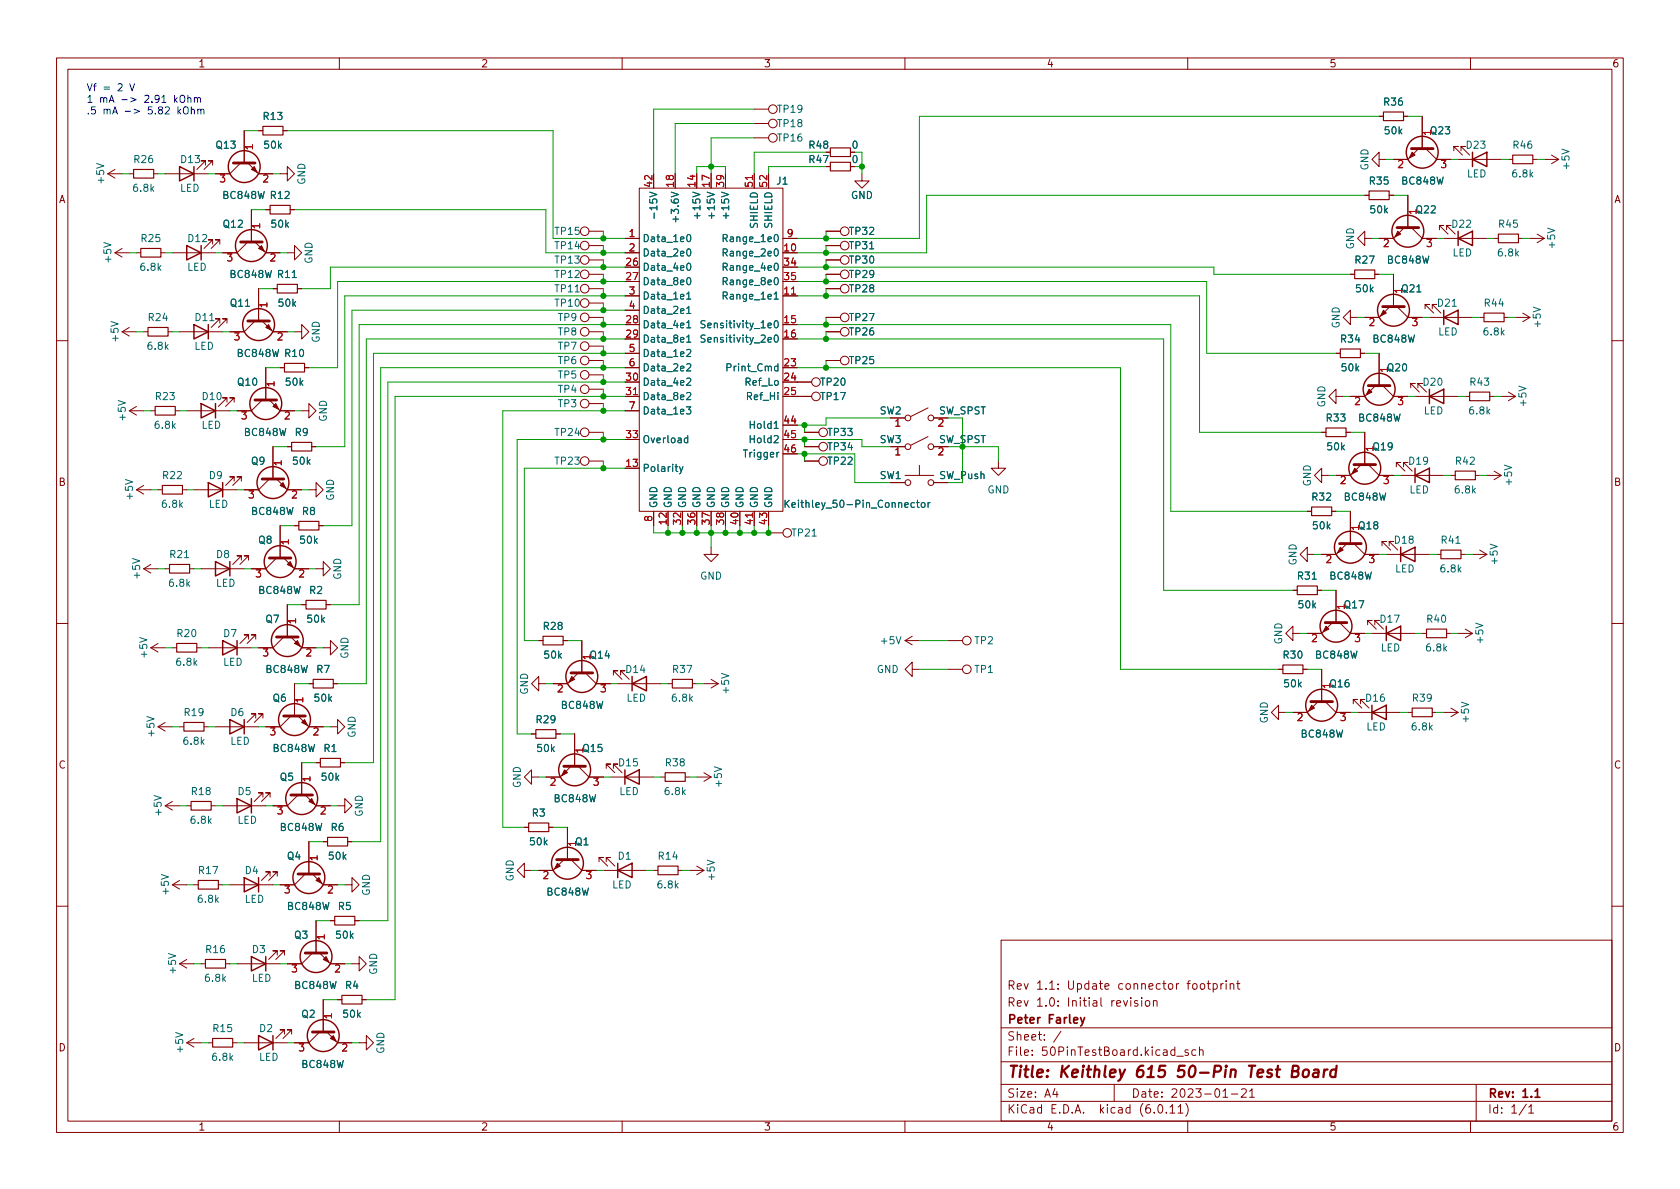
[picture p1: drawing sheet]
<svg xmlns="http://www.w3.org/2000/svg" width="297mm" height="210mm" viewBox="0 0 297 210" stroke-linecap="round" stroke-linejoin="round" font-family="sans-serif">
<defs><g id="words">
<g font-size="2.8" fill="#840000">
<text x="178" y="191.2">Title:</text>
<text x="187.3" y="191.2">Keithley</text>
<text x="201.1" y="191.2">615</text>
<text x="208.7" y="191.2">50-Pin</text>
<text x="221.7" y="191.2">Test Board</text>
</g>
<g font-size="2.1" fill="#840000">
<text x="178" y="178.5">Rev</text>
<text x="178" y="175.5">Rev</text>
<text x="183.2" y="178.5">1.0:</text>
<text x="183.2" y="175.5">1.1:</text>
<text x="188.8" y="178.5">Initial</text>
<text x="188.8" y="175.5">Update</text>
<text x="196.6" y="178.5">revision</text>
<text x="197.9" y="175.5">connector</text>
<text x="210.3" y="175.5">footprint</text>
<text x="178" y="184.5">Sheet:</text>
<text x="178" y="181.5">Peter</text>
<text x="185.3" y="181.5">Farley</text>
<text x="178" y="187.2">File:</text>
<text x="184.4" y="187.2">50PinTestBoard.kicad_sch</text>
<text x="178" y="197.4">KiCad</text>
<text x="178" y="194.6">Size:</text>
<text x="184.7" y="194.6">A4</text>
<text x="185.7" y="197.4">E.D.A.</text>
<text x="194.6" y="197.4">kicad</text>
<text x="200" y="194.6">Date:</text>
<text x="201.8" y="197.4">(6.0.11)</text>
<text x="207" y="194.6">2023-01-21</text>
<text x="263" y="194.6">Rev:</text>
<text x="263" y="197.4">Id:</text>
<text x="267.1" y="197.4">1/1</text>
<text x="269.1" y="194.6">1.1</text>
</g>
<g font-size="1.8" fill="#0000c2">
<text x="15.2" y="16.1">Vf</text>
<text x="18.2" y="16.1">=</text>
<text x="20.9" y="16.1">2</text>
<text x="23.2" y="16.1">V</text>
<text x="15.2" y="18.2">1</text>
<text x="15.2" y="20.2">.5</text>
<text x="17.6" y="18.2">mA</text>
<text x="18.2" y="20.2">mA</text>
<text x="25.7" y="18.2">2.91</text>
<text x="26.3" y="20.2">5.82</text>
<text x="31.1" y="18.2">kOhm</text>
<text x="31.7" y="20.2">kOhm</text>
</g>
<g font-size="1.8" fill="#840000">
<text x="35" y="12.3">1</text>
<text x="85" y="12.3">2</text>
<text x="135" y="12.3">3</text>
<text x="185" y="12.3">4</text>
<text x="235" y="12.3">5</text>
<text x="285" y="12.3">6</text>
<text x="150.5" y="29.2">0</text>
<text x="150.5" y="26.7">0</text>
<text x="10.4" y="36.3">A</text>
<text x="285.4" y="36.3">A</text>
<text x="10.3" y="86.3">B</text>
<text x="285.3" y="86.3">B</text>
<text x="10.3" y="136.3">C</text>
<text x="285.3" y="136.3">C</text>
<text x="10.3" y="186.3">D</text>
<text x="285.3" y="186.3">D</text>
<text x="35" y="200.3">1</text>
<text x="85" y="200.3">2</text>
<text x="135" y="200.3">3</text>
<text x="185" y="200.3">4</text>
<text x="235" y="200.3">5</text>
<text x="285" y="200.3">6</text>
</g>
<g font-size="1.8" fill="#006464">
<text x="46.3" y="21.6">R13</text>
<text x="137.3" y="22.9">TP18</text>
<text x="137.3" y="20.3">TP19</text>
<text x="244.5" y="19.1">R36</text>
<text x="23.5" y="29.2">R26</text>
<text x="31.8" y="29.2">D13</text>
<text x="38" y="26.7">Q13</text>
<text x="46.5" y="26.7">50k</text>
<text x="137.3" y="25.4">TP16</text>
<text x="142.8" y="29.2">R47</text>
<text x="142.8" y="26.7">R48</text>
<text x="244.6" y="24.1">50k</text>
<text x="252.7" y="24.1">Q23</text>
<text x="259" y="26.7">D23</text>
<text x="267.3" y="26.7">R46</text>
<text x="18.8" y="32.7" transform="rotate(-90 18.8 32.7)">+5V</text>
<text x="23.3" y="34.3">6.8k</text>
<text x="31.8" y="34.3">LED</text>
<text x="39.2" y="35.6">BC848W</text>
<text x="47.6" y="35.6">R12</text>
<text x="54.4" y="32.7" transform="rotate(-90 54.4 32.7)">GND</text>
<text x="137.2" y="33">J1</text>
<text x="150.4" y="35.6">GND</text>
<text x="241.9" y="33">R35</text>
<text x="242.3" y="30.2" transform="rotate(-90 242.3 30.2)">GND</text>
<text x="247.7" y="33">BC848W</text>
<text x="259.3" y="31.8">LED</text>
<text x="267.1" y="31.8">6.8k</text>
<text x="277.9" y="30.2" transform="rotate(-90 277.9 30.2)">+5V</text>
<text x="39.3" y="40.6">Q12</text>
<text x="47.7" y="40.6">50k</text>
<text x="97.9" y="41.9">TP15</text>
<text x="116.6" y="39" transform="rotate(-90 116.6 39)">-15V</text>
<text x="120.4" y="39.6" transform="rotate(-90 120.4 39.6)">+3.6V</text>
<text x="124.2" y="39" transform="rotate(-90 124.2 39)">+15V</text>
<text x="126.8" y="39" transform="rotate(-90 126.8 39)">+15V</text>
<text x="129.3" y="39" transform="rotate(-90 129.3 39)">+15V</text>
<text x="134.4" y="40.5" transform="rotate(-90 134.4 40.5)">SHIELD</text>
<text x="136.9" y="40.5" transform="rotate(-90 136.9 40.5)">SHIELD</text>
<text x="150" y="41.9">TP32</text>
<text x="242" y="38.1">50k</text>
<text x="250.2" y="38.1">Q22</text>
<text x="256.5" y="40.6">D22</text>
<text x="264.8" y="40.6">R45</text>
<text x="20.1" y="46.7" transform="rotate(-90 20.1 46.7)">+5V</text>
<text x="24.7" y="43.2">R25</text>
<text x="33" y="43.2">D12</text>
<text x="55.6" y="46.7" transform="rotate(-90 55.6 46.7)">GND</text>
<text x="97.9" y="47">TP13</text>
<text x="97.9" y="44.5">TP14</text>
<text x="113.5" y="43.2">Data_1e0</text>
<text x="113.5" y="45.7">Data_2e0</text>
<text x="127.5" y="45.7">Range_2e0</text>
<text x="127.5" y="43.2">Range_1e0</text>
<text x="150" y="44.5">TP31</text>
<text x="150" y="47">TP30</text>
<text x="239.4" y="47">R27</text>
<text x="239.8" y="44.2" transform="rotate(-90 239.8 44.2)">GND</text>
<text x="245.1" y="47">BC848W</text>
<text x="256.7" y="45.7">LED</text>
<text x="264.6" y="45.7">6.8k</text>
<text x="275.3" y="44.2" transform="rotate(-90 275.3 44.2)">+5V</text>
<text x="24.6" y="48.3">6.8k</text>
<text x="33" y="48.3">LED</text>
<text x="40.5" y="49.5">BC848W</text>
<text x="48.9" y="49.5">R11</text>
<text x="97.9" y="52.1">TP11</text>
<text x="97.9" y="49.5">TP12</text>
<text x="113.5" y="48.3">Data_4e0</text>
<text x="113.5" y="50.8">Data_8e0</text>
<text x="113.5" y="53.3">Data_1e1</text>
<text x="127.5" y="53.3">Range_1e1</text>
<text x="127.5" y="48.3">Range_4e0</text>
<text x="127.5" y="50.8">Range_8e0</text>
<text x="150" y="49.5">TP29</text>
<text x="150" y="52.1">TP28</text>
<text x="239.5" y="52.1">50k</text>
<text x="247.7" y="52.1">Q21</text>
<text x="26" y="57.2">R24</text>
<text x="34.3" y="57.2">D11</text>
<text x="40.5" y="54.6">Q11</text>
<text x="49" y="54.6">50k</text>
<text x="97.9" y="54.6">TP10</text>
<text x="98.5" y="57.2">TP9</text>
<text x="98.5" y="59.7">TP8</text>
<text x="113.5" y="58.4">Data_4e1</text>
<text x="113.5" y="55.9">Data_2e1</text>
<text x="123.6" y="58.4">Sensitivity_1e0</text>
<text x="150" y="59.7">TP26</text>
<text x="150" y="57.2">TP27</text>
<text x="237.2" y="58.1" transform="rotate(-90 237.2 58.1)">GND</text>
<text x="254" y="54.6">D21</text>
<text x="254.2" y="59.7">LED</text>
<text x="262.1" y="59.7">6.8k</text>
<text x="262.2" y="54.6">R44</text>
<text x="272.8" y="58.1" transform="rotate(-90 272.8 58.1)">+5V</text>
<text x="21.3" y="60.7" transform="rotate(-90 21.3 60.7)">+5V</text>
<text x="25.8" y="62.2">6.8k</text>
<text x="34.3" y="62.2">LED</text>
<text x="41.8" y="63.5">BC848W</text>
<text x="50.1" y="63.5">R10</text>
<text x="56.9" y="60.7" transform="rotate(-90 56.9 60.7)">GND</text>
<text x="98.5" y="62.2">TP7</text>
<text x="98.5" y="64.8">TP6</text>
<text x="113.5" y="61">Data_8e1</text>
<text x="113.5" y="63.5">Data_1e2</text>
<text x="123.6" y="61">Sensitivity_2e0</text>
<text x="150" y="64.8">TP25</text>
<text x="236.8" y="61">R34</text>
<text x="242.6" y="61">BC848W</text>
<text x="27.3" y="71.1">R23</text>
<text x="35.6" y="71.1">D10</text>
<text x="41.8" y="68.6">Q10</text>
<text x="50.3" y="68.6">50k</text>
<text x="98.5" y="69.9">TP4</text>
<text x="98.5" y="67.3">TP5</text>
<text x="113.5" y="68.6">Data_4e2</text>
<text x="113.5" y="71.1">Data_8e2</text>
<text x="113.5" y="66">Data_2e2</text>
<text x="128.2" y="66">Print_Cmd</text>
<text x="131.5" y="68.6">Ref_Lo</text>
<text x="131.8" y="71.1">Ref_Hi</text>
<text x="144.9" y="68.6">TP20</text>
<text x="144.9" y="71.1">TP17</text>
<text x="237" y="66">50k</text>
<text x="245.1" y="66">Q20</text>
<text x="251.4" y="68.6">D20</text>
<text x="259.7" y="68.6">R43</text>
<text x="22.6" y="74.6" transform="rotate(-90 22.6 74.6)">+5V</text>
<text x="27.1" y="76.2">6.8k</text>
<text x="35.6" y="76.2">LED</text>
<text x="43" y="77.5">BC848W</text>
<text x="52" y="77.5">R9</text>
<text x="58.2" y="74.6" transform="rotate(-90 58.2 74.6)">GND</text>
<text x="97.9" y="77.5">TP24</text>
<text x="98.5" y="72.4">TP3</text>
<text x="113.5" y="73.7">Data_1e3</text>
<text x="132.3" y="76.2">Hold1</text>
<text x="146.2" y="77.5">TP33</text>
<text x="155.5" y="73.7">SW2</text>
<text x="166" y="73.7">SW_SPST</text>
<text x="234.3" y="74.9">R33</text>
<text x="234.7" y="72.1" transform="rotate(-90 234.7 72.1)">GND</text>
<text x="240" y="74.9">BC848W</text>
<text x="251.7" y="73.7">LED</text>
<text x="259.5" y="73.7">6.8k</text>
<text x="270.3" y="72.1" transform="rotate(-90 270.3 72.1)">+5V</text>
<text x="44.3" y="82.6">Q9</text>
<text x="51.5" y="82.6">50k</text>
<text x="97.9" y="82.6">TP23</text>
<text x="113.5" y="83.8">Polarity</text>
<text x="113.5" y="78.7">Overload</text>
<text x="131.2" y="81.3">Trigger</text>
<text x="132.3" y="78.7">Hold2</text>
<text x="146.2" y="80">TP34</text>
<text x="146.2" y="82.6">TP22</text>
<text x="155.5" y="78.7">SW3</text>
<text x="234.4" y="80">50k</text>
<text x="242.6" y="80">Q19</text>
<text x="248.9" y="82.6">D19</text>
<text x="257.2" y="82.6">R42</text>
<text x="23.9" y="88.6" transform="rotate(-90 23.9 88.6)">+5V</text>
<text x="28.6" y="85.1">R22</text>
<text x="36.8" y="85.1">D9</text>
<text x="59.4" y="88.6" transform="rotate(-90 59.4 88.6)">GND</text>
<text x="116.6" y="89.9" transform="rotate(-90 116.6 89.9)">GND</text>
<text x="119.1" y="89.9" transform="rotate(-90 119.1 89.9)">GND</text>
<text x="121.7" y="89.9" transform="rotate(-90 121.7 89.9)">GND</text>
<text x="124.2" y="89.9" transform="rotate(-90 124.2 89.9)">GND</text>
<text x="126.8" y="89.9" transform="rotate(-90 126.8 89.9)">GND</text>
<text x="129.3" y="89.9" transform="rotate(-90 129.3 89.9)">GND</text>
<text x="131.8" y="89.9" transform="rotate(-90 131.8 89.9)">GND</text>
<text x="134.4" y="89.9" transform="rotate(-90 134.4 89.9)">GND</text>
<text x="136.9" y="89.9" transform="rotate(-90 136.9 89.9)">GND</text>
<text x="155.5" y="85.1">SW1</text>
<text x="166" y="85.1">SW_Push</text>
<text x="174.5" y="87.6">GND</text>
<text x="231.8" y="88.9">R32</text>
<text x="232.2" y="86.1" transform="rotate(-90 232.2 86.1)">GND</text>
<text x="237.5" y="88.9">BC848W</text>
<text x="249.1" y="87.6">LED</text>
<text x="257" y="87.6">6.8k</text>
<text x="267.7" y="86.1" transform="rotate(-90 267.7 86.1)">+5V</text>
<text x="28.4" y="90.2">6.8k</text>
<text x="36.8" y="90.2">LED</text>
<text x="44.3" y="91.4">BC848W</text>
<text x="53.3" y="91.4">R8</text>
<text x="138.4" y="90.2">Keithley_50-Pin_Connector</text>
<text x="139.8" y="95.3">TP21</text>
<text x="231.9" y="94">50k</text>
<text x="240" y="94">Q18</text>
<text x="29.8" y="99.1">R21</text>
<text x="38.1" y="99.1">D8</text>
<text x="45.6" y="96.5">Q8</text>
<text x="52.8" y="96.5">50k</text>
<text x="229.6" y="100" transform="rotate(-90 229.6 100)">GND</text>
<text x="246.3" y="96.5">D18</text>
<text x="246.6" y="101.6">LED</text>
<text x="254.4" y="101.6">6.8k</text>
<text x="254.6" y="96.5">R41</text>
<text x="265.2" y="100" transform="rotate(-90 265.2 100)">+5V</text>
<text x="25.2" y="102.6" transform="rotate(-90 25.2 102.6)">+5V</text>
<text x="29.6" y="104.1">6.8k</text>
<text x="38.1" y="104.1">LED</text>
<text x="45.6" y="105.4">BC848W</text>
<text x="54.6" y="105.4">R2</text>
<text x="60.7" y="102.6" transform="rotate(-90 60.7 102.6)">GND</text>
<text x="123.7" y="102.9">GND</text>
<text x="229.2" y="102.9">R31</text>
<text x="229.3" y="108">50k</text>
<text x="235" y="102.9">BC848W</text>
<text x="237.5" y="108">Q17</text>
<text x="31.1" y="113">R20</text>
<text x="39.4" y="113">D7</text>
<text x="46.8" y="110.5">Q7</text>
<text x="54.1" y="110.5">50k</text>
<text x="95.9" y="111.8">R28</text>
<text x="243.8" y="110.5">D17</text>
<text x="252.1" y="110.5">R40</text>
<text x="26.4" y="116.6" transform="rotate(-90 26.4 116.6)">+5V</text>
<text x="30.9" y="118.1">6.8k</text>
<text x="39.4" y="118.1">LED</text>
<text x="46.8" y="119.4">BC848W</text>
<text x="55.8" y="119.4">R7</text>
<text x="62" y="116.6" transform="rotate(-90 62 116.6)">GND</text>
<text x="96" y="116.8">50k</text>
<text x="104.1" y="116.8">Q14</text>
<text x="110.5" y="119.4">D14</text>
<text x="118.7" y="119.4">R37</text>
<text x="154.9" y="119.4">GND</text>
<text x="155.5" y="114.3">+5V</text>
<text x="172.2" y="114.3">TP2</text>
<text x="172.2" y="119.4">TP1</text>
<text x="226.7" y="116.8">R30</text>
<text x="227.1" y="114" transform="rotate(-90 227.1 114)">GND</text>
<text x="232.4" y="116.8">BC848W</text>
<text x="244" y="115.6">LED</text>
<text x="251.9" y="115.6">6.8k</text>
<text x="262.6" y="114" transform="rotate(-90 262.6 114)">+5V</text>
<text x="48.1" y="124.5">Q6</text>
<text x="55.4" y="124.5">50k</text>
<text x="93.7" y="122.9" transform="rotate(-90 93.7 122.9)">GND</text>
<text x="99.1" y="125.7">BC848W</text>
<text x="110.7" y="124.5">LED</text>
<text x="118.5" y="124.5">6.8k</text>
<text x="129.3" y="122.9" transform="rotate(-90 129.3 122.9)">+5V</text>
<text x="226.8" y="121.9">50k</text>
<text x="235" y="121.9">Q16</text>
<text x="241.3" y="124.5">D16</text>
<text x="249.5" y="124.5">R39</text>
<text x="27.7" y="130.5" transform="rotate(-90 27.7 130.5)">+5V</text>
<text x="32.4" y="127">R19</text>
<text x="40.6" y="127">D6</text>
<text x="63.3" y="130.5" transform="rotate(-90 63.3 130.5)">GND</text>
<text x="94.6" y="128.3">R29</text>
<text x="224.5" y="128" transform="rotate(-90 224.5 128)">GND</text>
<text x="229.9" y="130.8">BC848W</text>
<text x="241.5" y="129.5">LED</text>
<text x="249.4" y="129.5">6.8k</text>
<text x="260.1" y="128" transform="rotate(-90 260.1 128)">+5V</text>
<text x="32.2" y="132.1">6.8k</text>
<text x="40.6" y="132.1">LED</text>
<text x="48.1" y="133.4">BC848W</text>
<text x="57.1" y="133.4">R1</text>
<text x="94.7" y="133.4">50k</text>
<text x="102.9" y="133.4">Q15</text>
<text x="109.2" y="135.9">D15</text>
<text x="117.5" y="135.9">R38</text>
<text x="33.6" y="141">R18</text>
<text x="41.9" y="141">D5</text>
<text x="49.4" y="138.4">Q5</text>
<text x="56.6" y="138.4">50k</text>
<text x="92.5" y="139.4" transform="rotate(-90 92.5 139.4)">GND</text>
<text x="97.8" y="142.2">BC848W</text>
<text x="109.4" y="141">LED</text>
<text x="117.3" y="141">6.8k</text>
<text x="128" y="139.4" transform="rotate(-90 128 139.4)">+5V</text>
<text x="29" y="144.5" transform="rotate(-90 29 144.5)">+5V</text>
<text x="33.5" y="146.1">6.8k</text>
<text x="41.9" y="146.1">LED</text>
<text x="49.4" y="147.3">BC848W</text>
<text x="58.4" y="147.3">R6</text>
<text x="64.5" y="144.5" transform="rotate(-90 64.5 144.5)">GND</text>
<text x="93.5" y="149.9">50k</text>
<text x="93.9" y="144.8">R3</text>
<text x="101.6" y="149.9">Q1</text>
<text x="34.9" y="154.9">R17</text>
<text x="43.2" y="154.9">D4</text>
<text x="50.6" y="152.4">Q4</text>
<text x="57.9" y="152.4">50k</text>
<text x="91.2" y="155.9" transform="rotate(-90 91.2 155.9)">GND</text>
<text x="109.1" y="152.4">D1</text>
<text x="116.2" y="152.4">R14</text>
<text x="126.8" y="155.9" transform="rotate(-90 126.8 155.9)">+5V</text>
<text x="30.2" y="158.5" transform="rotate(-90 30.2 158.5)">+5V</text>
<text x="34.7" y="160">6.8k</text>
<text x="43.2" y="160">LED</text>
<text x="50.6" y="161.3">BC848W</text>
<text x="59.6" y="161.3">R5</text>
<text x="65.8" y="158.5" transform="rotate(-90 65.8 158.5)">GND</text>
<text x="96.5" y="158.8">BC848W</text>
<text x="108.2" y="157.5">LED</text>
<text x="116" y="157.5">6.8k</text>
<text x="51.9" y="166.4">Q3</text>
<text x="59.2" y="166.4">50k</text>
<text x="31.5" y="172.4" transform="rotate(-90 31.5 172.4)">+5V</text>
<text x="36" y="174">6.8k</text>
<text x="36.2" y="168.9">R16</text>
<text x="44.5" y="168.9">D3</text>
<text x="44.5" y="174">LED</text>
<text x="67.1" y="172.4" transform="rotate(-90 67.1 172.4)">GND</text>
<text x="51.9" y="175.3">BC848W</text>
<text x="60.9" y="175.3">R4</text>
<text x="37.4" y="182.9">R15</text>
<text x="45.7" y="182.9">D2</text>
<text x="53.2" y="180.3">Q2</text>
<text x="60.4" y="180.3">50k</text>
<text x="32.8" y="186.4" transform="rotate(-90 32.8 186.4)">+5V</text>
<text x="37.3" y="188">6.8k</text>
<text x="45.7" y="188">LED</text>
<text x="53.2" y="189.2">BC848W</text>
<text x="68.3" y="186.4" transform="rotate(-90 68.3 186.4)">GND</text>
</g>
<g font-size="1.8" fill="#a90000">
<text x="45.5" y="26.6" transform="rotate(-90 45.5 26.6)">1</text>
<text x="253.8" y="24.1" transform="rotate(-90 253.8 24.1)">1</text>
<text x="115.3" y="33.3" transform="rotate(-90 115.3 33.3)">42</text>
<text x="119.1" y="33.3" transform="rotate(-90 119.1 33.3)">18</text>
<text x="122.9" y="33.3" transform="rotate(-90 122.9 33.3)">14</text>
<text x="125.5" y="33.3" transform="rotate(-90 125.5 33.3)">17</text>
<text x="128" y="33.3" transform="rotate(-90 128 33.3)">39</text>
<text x="133.1" y="33.3" transform="rotate(-90 133.1 33.3)">51</text>
<text x="135.6" y="33.3" transform="rotate(-90 135.6 33.3)">52</text>
<text x="46.7" y="40.6" transform="rotate(-90 46.7 40.6)">1</text>
<text x="111.1" y="41.9">1</text>
<text x="139" y="41.9">9</text>
<text x="251.2" y="38.1" transform="rotate(-90 251.2 38.1)">1</text>
<text x="110.5" y="47">26</text>
<text x="111.1" y="44.4">2</text>
<text x="138.4" y="44.4">10</text>
<text x="138.4" y="47">34</text>
<text x="110.5" y="49.5">27</text>
<text x="111.1" y="52.1">3</text>
<text x="138.4" y="52.1">11</text>
<text x="138.4" y="49.5">35</text>
<text x="248.7" y="52" transform="rotate(-90 248.7 52)">1</text>
<text x="48" y="54.6" transform="rotate(-90 48 54.6)">1</text>
<text x="110.5" y="57.1">28</text>
<text x="110.5" y="59.7">29</text>
<text x="111.1" y="54.6">4</text>
<text x="138.4" y="57.1">15</text>
<text x="138.4" y="59.7">16</text>
<text x="111.1" y="62.2">5</text>
<text x="111.1" y="64.8">6</text>
<text x="138.4" y="64.8">23</text>
<text x="49.3" y="68.6" transform="rotate(-90 49.3 68.6)">1</text>
<text x="110.5" y="67.3">30</text>
<text x="110.5" y="69.8">31</text>
<text x="138.4" y="67.3">24</text>
<text x="138.4" y="69.8">25</text>
<text x="246.1" y="66" transform="rotate(-90 246.1 66)">1</text>
<text x="110.5" y="77.5">33</text>
<text x="111.1" y="72.4">7</text>
<text x="138.4" y="74.9">44</text>
<text x="138.4" y="77.5">45</text>
<text x="158.1" y="76.2">1</text>
<text x="50.6" y="82.5" transform="rotate(-90 50.6 82.5)">1</text>
<text x="110.5" y="82.5">13</text>
<text x="138.4" y="80">46</text>
<text x="158.1" y="81.3">1</text>
<text x="243.6" y="80" transform="rotate(-90 243.6 80)">1</text>
<text x="115.3" y="92.4" transform="rotate(-90 115.3 92.4)">8</text>
<text x="117.9" y="93" transform="rotate(-90 117.9 93)">12</text>
<text x="120.4" y="93" transform="rotate(-90 120.4 93)">32</text>
<text x="122.9" y="93" transform="rotate(-90 122.9 93)">36</text>
<text x="125.5" y="93" transform="rotate(-90 125.5 93)">37</text>
<text x="128" y="93" transform="rotate(-90 128 93)">38</text>
<text x="130.6" y="93" transform="rotate(-90 130.6 93)">40</text>
<text x="133.1" y="93" transform="rotate(-90 133.1 93)">41</text>
<text x="135.6" y="93" transform="rotate(-90 135.6 93)">43</text>
<text x="241.1" y="94" transform="rotate(-90 241.1 94)">1</text>
<text x="51.8" y="96.5" transform="rotate(-90 51.8 96.5)">1</text>
<text x="238.5" y="107.9" transform="rotate(-90 238.5 107.9)">1</text>
<text x="53.1" y="110.5" transform="rotate(-90 53.1 110.5)">1</text>
<text x="105.2" y="116.8" transform="rotate(-90 105.2 116.8)">1</text>
<text x="54.4" y="124.4" transform="rotate(-90 54.4 124.4)">1</text>
<text x="236" y="121.9" transform="rotate(-90 236 121.9)">1</text>
<text x="103.9" y="133.3" transform="rotate(-90 103.9 133.3)">1</text>
<text x="55.6" y="138.4" transform="rotate(-90 55.6 138.4)">1</text>
<text x="102.6" y="149.8" transform="rotate(-90 102.6 149.8)">1</text>
<text x="56.9" y="152.4" transform="rotate(-90 56.9 152.4)">1</text>
<text x="58.2" y="166.3" transform="rotate(-90 58.2 166.3)">1</text>
<text x="59.4" y="180.3" transform="rotate(-90 59.4 180.3)">1</text>
</g>
<text font-size="1.8" fill="#009600" x="166" y="78.7">SW_SPST</text>
</g></defs>
<g fill="none" stroke="#840000" stroke-width=".18">
<path d="M10 10.2h277v190.1h-277zM12 12.2h273v186.1h-273zM60 10.2v2M110 10.2v2M133.3 19.3h2.6M160 10.2v2M210 10.2v2M260 10.2v2M19 30.7h2.6M19 30.7l1.3 .8M20.3 30l-1.3 .7M22.9 30.7h.7"/>
<path d="M27.2 30.7h.7M29.2 30.7h7.6M36.3 29.2v-.8h-.7h.7l-1.5 1.6M37.6 29.2v-.8h-.8h.8l-1.5 1.6M42.5 28.8l-1.9 1.9h-2.5M43.2 23.1v5.7M43.8 28.8l1.9 1.9h2.6M44.4 37.1v5.7M45.7 23.1h.8M47 37.1h.8M49.5 30.7h1.3v-1.2l1.3 1.2-1.3 1.3v-1.3M50 23.1h.8"/>
<path d="M51.3 37.1h.8M113 33.3h25.4v57.1h-25.4zM115.6 30.7v2.6M119.4 30.7v2.6M123.2 30.7v2.6M125.7 30.7v2.6M128.3 30.7v2.6M133.3 24.4h2.6M133.3 21.8h2.6M133.3 30.7v2.6M135.9 30.7v2.6M146 29.5h.8"/>
<path d="M146 26.9h.8M152.4 30.7v1.3h-1.3l1.3 1.3 1.3-1.3h-1.3M241.3 34.5h.8M243.8 28.2v1.3l-1.2-1.3 1.2-1.3v1.3h1.3M243.8 20.6h.8M245.6 34.5h.8M248.2 20.6h.7M248.9 34.5v5.8M250.8 26.3l-1.9 1.9h-2.5M251.5 20.6v5.7M252.1 26.3l1.9 1.9h2.5M257 26.7v-.8h.8h-.8l1.6 1.5"/>
<path d="M257.8 28.2h7.6M258.3 26.7v-.8h.8h-.8l1.5 1.5M266.7 28.2h.8M271 28.2h.8M273 28.2h2.6M274.3 27.4l1.3 .8M275.6 28.2l-1.3 .8M20.3 44.7h2.6M20.3 44.7l1.3 .8M21.6 58.7h2.5M21.6 58.7l1.3 .7M21.6 43.9l-1.3 .8"/>
<path d="M22.9 57.9l-1.3 .8M24.1 44.7h.8M25.4 58.7h.8M28.4 44.7h.8M29.7 58.7h.8M30.5 44.7h7.6M31.7 58.7h7.7M37.6 43.2v-.8h-.8h.8l-1.5 1.5M38.9 57.1v-.7h-.8h.8l-1.6 1.5M38.9 43.2v-.8h-.8h.8l-1.6 1.5M40.1 57.1v-.7h-.7h.7l-1.5 1.5M43.8 42.8l-1.9 1.9h-2.5"/>
<path d="M45.1 42.8l1.9 1.9h2.5M45.1 56.8l-1.9 1.9h-2.6M45.7 51v5.8M46.4 56.8l1.9 1.9h2.5M48.3 51h.7M50.8 44.7h1.3v-1.3l1.2 1.3-1.2 1.3v-1.3M52.1 58.7h1.2v-1.3l1.3 1.3-1.3 1.2v-1.2M52.6 51h.7M104.1 56.1h2.6M104.1 48.5h2.6M104.1 58.7h2.6M104.1 40.9h2.6"/>
<path d="M104.1 43.4h2.6M104.1 46h2.6M104.1 51h2.6M104.1 53.6h2.6M110.5 42.2h2.5M110.5 44.7h2.5M110.5 52.3h2.5M110.5 57.4h2.5M110.5 59.9h2.5M110.5 47.2h2.5M110.5 49.8h2.5M110.5 54.9h2.5"/>
<path d="M138.4 42.2h2.6M138.4 44.7h2.6M138.4 52.3h2.6M138.4 57.4h2.6M138.4 59.9h2.6M138.4 47.2h2.6M138.4 49.8h2.6M146 56.1h2.6M146 48.5h2.6M146 58.7h2.6M146 40.9h2.6M146 43.4h2.6"/>
<path d="M146 46h2.6M146 51h2.6M238.8 56.1v1.3l-1.3-1.3 1.3-1.2v1.2h1.2M238.8 48.5h.7M241.3 42.2v1.2l-1.3-1.2 1.3-1.3v1.3h1.3M243.1 48.5h.7M245.7 54.2l-1.9 1.9h-2.5M246.4 48.5v5.7M247 54.2l1.9 1.9h2.6M248.3 40.3l-1.9 1.9h-2.6M249.6 40.3l1.9 1.9h2.5M252 54.6v-.8h.7h-.7l1.5 1.6"/>
<path d="M252.7 56.1h7.6M253.2 54.6v-.8h.8h-.8l1.6 1.6M254.5 40.6v-.7h.8h-.8l1.5 1.5M255.3 42.2h7.6M255.8 40.6v-.7h.7h-.7l1.5 1.5M261.6 56.1h.8M264.2 42.2h.7M265.9 56.1h.8M268 56.1h2.5M268.5 42.2h.7M269.2 55.4l1.3 .7M270.5 42.2h2.5"/>
<path d="M270.5 56.1l-1.3 .8M271.8 41.4l1.2 .8M273 42.2l-1.2 .7M10 60.2h2M22.9 72.6h2.5M22.9 72.6l1.2 .8M24.1 71.9l-1.2 .7M26.7 72.6h.7M31 72.6h.7M33 72.6h7.6M40.1 71.1v-.7h-.7h.7l-1.5 1.5M41.4 71.1v-.7h-.8h.8l-1.5 1.5"/>
<path d="M46.4 70.7l-2 1.9h-2.5M47 65v5.7M47.6 70.7l1.9 1.9h2.6M48.3 79v5.7M49.5 65h.8M50.8 79h.8M53.3 72.6h1.3v-1.2l1.3 1.2-1.3 1.3v-1.3M53.8 65h.8M55.1 79h.8M104.1 76.4h2.6M104.1 63.7h2.6M104.1 71.4h2.6"/>
<path d="M104.1 68.8h2.6M104.1 66.3h2.6M104.1 61.2h2.6M110.5 70.1h2.5M110.5 62.5h2.5M110.5 72.6h2.5M110.5 67.6h2.5M110.5 65h2.5M110.5 77.7h2.5M138.4 70.1h5.1M138.4 67.6h5.1M138.4 65h2.6"/>
<path d="M138.4 77.7h2.6M138.4 75.2h2.6M142.2 79h2.6M142.2 76.4h2.6M146 63.7h2.6M157.5 79h2.5M157.5 73.9h2.5M164.1 77.2l-3.1 1.5M164.1 72.1l-3.1 1.6M165.1 79h2.5M165.1 73.9h2.5M233.7 76.4h.7"/>
<path d="M236.2 70.1v1.3l-1.3-1.3 1.3-1.3v1.3h1.3M236.2 62.5h.8M238 76.4h.8M240.5 62.5h.8M241.3 76.4v5.8M243.2 68.2l-1.9 1.9h-2.5M243.8 62.5v5.7M244.5 68.2l1.9 1.9h2.5M249.4 68.6v-.8h.8h-.8l1.6 1.5M250.2 70.1h7.6M250.7 68.6v-.8h.8h-.8l1.5 1.5M259.1 70.1h.7"/>
<path d="M263.4 70.1h.8M265.4 70.1h2.6M266.7 69.3l1.3 .8M268 70.1l-1.3 .8M285 60.2h2M24.1 86.6l1.3 .8M24.1 86.6h2.6M25.4 85.8l-1.3 .8M26.7 99.8l-1.3 .8M27.9 86.6h.8M32.3 86.6h.7M34.3 86.6h7.6"/>
<path d="M41.4 85.1v-.8h-.8h.8l-1.5 1.5M42.7 85.1v-.8h-.8h.8l-1.6 1.5M42.7 99.1v-.8h-.8h.8l-1.6 1.5M43.9 99.1v-.8h-.7h.7l-1.5 1.5M47.6 84.7l-1.9 1.9h-2.5M48.9 84.7l1.9 1.9h2.5M48.9 98.7l-1.9 1.9h-2.6M49.5 93v5.7M50.2 98.7l1.9 1.9h2.5M52.1 93h.7M54.6 86.6h1.3v-1.3l1.2 1.3-1.2 1.3v-1.3M56.4 93h.7"/>
<path d="M104.1 81.5h2.6M110.5 82.8h2.5M115.6 90.4v2.6M118.1 90.4v2.6M120.6 90.4v2.6M123.2 90.4v2.6M125.7 96.8v1.2h1.3l-1.3 1.3-1.2-1.3h1.2M125.7 90.4v2.6M128.3 90.4v2.6M130.8 90.4v2.6M133.3 90.4v2.6M135.9 90.4v2.6"/>
<path d="M135.9 94.2h2.5M138.4 80.3h2.6M142.2 81.5h2.6M157.5 85.3h2.5M160 84.1h5.1M162.6 82.3v1.8M165.1 85.3h2.5M176.5 81.5v1.3h1.3l-1.3 1.3-1.2-1.3h1.2M231.1 98v1.3l-1.2-1.3 1.2-1.2v1.2h1.3M231.1 90.4h.8M233.7 84.1v1.2l-1.3-1.2 1.3-1.3v1.3h1.2M235.5 90.4h.7"/>
<path d="M238.1 96.1l-1.9 1.9h-2.5M238.8 90.4v5.7M239.4 96.1l1.9 1.9h2.5M240.7 82.2l-1.9 1.9h-2.6M241.9 82.2l1.9 1.9h2.6M244.3 96.5v-.7h.8h-.8l1.6 1.5M245.1 98h7.6M245.6 96.5v-.7h.8h-.8l1.5 1.5M246.9 82.5v-.7h.7h-.7l1.5 1.5M247.6 84.1h7.7M248.2 82.5v-.7h.7h-.7l1.5 1.5M254 98h.8"/>
<path d="M256.5 84.1h.8M258.3 98h.8M260.3 98h2.6M260.9 84.1h.7M261.6 97.3l1.3 .7M262.9 84.1h2.5M262.9 98l-1.3 .8M264.2 83.3l1.2 .8M265.4 84.1l-1.2 .7M10 110.2h2M25.4 100.6h2.5M25.4 100.6l1.3 .7"/>
<path d="M26.7 114.5h2.5M26.7 114.5l1.2 .8M27.9 113.8l-1.2 .7M29.2 100.6h.8M30.5 114.5h.7M33.5 100.6h.8M34.8 114.5h.8M35.6 100.6h7.6M36.8 114.5h7.6M43.9 113v-.7h-.7h.7l-1.5 1.5M45.2 113v-.7h-.8h.8l-1.5 1.5M50.2 112.6l-1.9 1.9h-2.6"/>
<path d="M50.8 106.9v5.7M51.4 112.6l1.9 1.9h2.6M53.3 106.9h.8M55.9 100.6h1.2v-1.3l1.3 1.3-1.3 1.2v-1.2M57.1 114.5h1.3v-1.2l1.3 1.2-1.3 1.3v-1.3M57.7 106.9h.7M95.2 113.3h.8M99.6 113.3h.7M102.2 119l-1.9 1.9h-2.5M102.9 113.3v5.7M103.5 119l1.9 1.9h2.5M108.5 119.4v-.8h.7h-.7l1.5 1.5"/>
<path d="M109.7 119.4v-.8h.8h-.8l1.6 1.5M160 113.3l1.3 .7M160 113.3h2.6M161.3 118.4v-1.3l-1.3 1.3 1.3 1.2v-1.2h1.3M161.3 112.5l-1.3 .8M167.6 113.3h2.6M167.6 118.4h2.6M226.1 118.4h.7M228.6 112v1.3l-1.3-1.3 1.3-1.3v1.3h1.3M228.6 104.4h.8M230.4 118.4h.7M232.9 104.4h.8"/>
<path d="M233.7 118.4v5.7M235.6 110.1l-1.9 1.9h-2.6M236.2 104.4v5.7M236.9 110.1l1.9 1.9h2.5M241.8 110.5v-.8h.8h-.8l1.5 1.5M242.6 112h7.6M243.1 110.5v-.8h.7h-.7l1.5 1.5M251.5 112h.7M255.8 112h.7M257.8 112h2.5M259.1 111.2l1.2 .8M260.3 112l-1.2 .8"/>
<path d="M285 110.2h2M27.9 128.5h2.6M27.9 128.5l1.3 .8M29.2 127.8l-1.3 .7M31.7 128.5h.8M36.1 128.5h.7M38.1 128.5h7.6M45.2 127v-.8h-.8h.8l-1.5 1.6M46.5 127v-.8h-.8h.8l-1.5 1.6M51.4 126.6l-1.9 1.9h-2.5M52.1 120.9v5.7M52.7 126.6l1.9 1.9h2.5"/>
<path d="M53.3 134.9v5.7M54.6 120.9h.8M55.9 134.9h.7M58.4 128.5h1.3v-1.3l1.3 1.3-1.3 1.3v-1.3M58.9 120.9h.8M60.2 134.9h.8M94 137.4v1.3l-1.3-1.3 1.3-1.3v1.3h1.2M94 129.8h.7M95.2 120.9v1.3l-1.2-1.3 1.2-1.3v1.3h1.3M98.3 129.8h.8M101 135.5l-1.9 1.9h-2.6M101.6 129.8v5.7"/>
<path d="M102.2 135.5l1.9 1.9h2.6M107.2 135.9v-.8h.7h-.7l1.5 1.5M107.9 137.4h7.7M108.5 135.9v-.8h.7h-.7l1.5 1.5M109.2 120.9h7.6M116.8 137.4h.8M118.1 120.9h.8M121.2 137.4h.7M122.4 120.9h.8M123.2 137.4h2.5M124.5 120.9h2.5M124.5 136.6l1.2 .8"/>
<path d="M125.7 120.1l1.3 .8M125.7 137.4l-1.2 .8M127 120.9l-1.3 .8M226.1 126v1.2l-1.3-1.2 1.3-1.3v1.3h1.2M233 124.1l-1.9 1.9h-2.5M234.3 124.1l1.9 1.9h2.6M239.3 124.5v-.8h.7h-.7l1.5 1.5M240 126h7.6M240.5 124.5v-.8h.8h-.8l1.6 1.5M248.9 126h.8M253.2 126h.8M255.3 126h2.5"/>
<path d="M256.5 125.2l1.3 .8M257.8 126l-1.3 .7M29.2 142.5h2.5M29.2 142.5l1.3 .8M30.5 141.7l-1.3 .8M30.5 156.5h2.5M30.5 156.5l1.2 .7M31.7 155.7l-1.2 .8M33 142.5h.8M34.3 156.5h.8M37.3 142.5h.8M38.6 156.5h.8"/>
<path d="M39.4 142.5h7.6M40.6 156.5h7.7M46.5 141v-.8h-.8h.8l-1.5 1.5M47.8 141v-.8h-.8h.8l-1.6 1.5M47.8 154.9v-.7h-.8h.8l-1.6 1.5M49 154.9v-.7h-.7h.7l-1.5 1.5M52.7 140.6l-1.9 1.9h-2.5M54 140.6l1.9 1.9h2.5M54 154.6l-1.9 1.9h-2.6M54.6 148.8v5.8M55.2 154.6l1.9 1.9h2.6M57.1 148.8h.8"/>
<path d="M59.7 142.5h1.3v-1.3l1.2 1.3-1.2 1.3v-1.3M61 156.5h1.2v-1.3l1.3 1.3-1.3 1.2v-1.2M61.5 148.8h.7M92.7 153.9v1.3l-1.3-1.3 1.3-1.3v1.3h1.3M92.7 146.3h.8M97 146.3h.8M99.7 152l-1.9 1.9h-2.6M100.3 146.3v5.7M101 152l1.9 1.9h2.5M105.9 152.4v-.8h.8h-.8l1.5 1.6M106.7 153.9h7.6M107.2 152.4v-.8h.7h-.7l1.5 1.6"/>
<path d="M115.6 153.9h.7M119.9 153.9h.7M121.9 153.9h2.6M123.2 153.2l1.3 .7M124.5 153.9l-1.3 .8M10 160.2h2M31.7 170.4h2.6M31.7 170.4l1.3 .8M33 169.7l-1.3 .7M35.6 170.4h.7M39.9 170.4h.7M41.9 170.4h7.6"/>
<path d="M49 168.9v-.8h-.7h.7l-1.5 1.6M50.3 168.9v-.8h-.8h.8l-1.5 1.6M55.2 168.5l-1.9 1.9h-2.5M55.9 162.8v5.7M56.5 168.5l1.9 1.9h2.6M57.1 176.8v5.7M58.4 162.8h.8M59.7 176.8h.8M62.2 170.4h1.3v-1.2l1.3 1.2-1.3 1.3v-1.3M62.7 162.8h.8M64 176.8h.8M177 166.3h108v32h-108z"/>
<path d="M194.6 176.4v1.3l.3 .2M203.9 177.1l.2-.2 .4 .1 .1 .9M208 173.9v1M208.4 173.9l-.3 .1-.1 .2M218.6 173.9h.6M218.9 173.4v1.3l.3 .2M285 160.2h2M33 184.4h2.6M33 184.4l1.3 .8M34.3 183.6l-1.3 .8M36.8 184.4h.8M41.1 184.4h.8"/>
<path d="M43.2 184.4h7.6M50.3 182.9v-.8h-.8h.8l-1.5 1.5M51.6 182.9v-.8h-.8h.8l-1.6 1.5M56.5 182.5l-1.9 1.9h-2.5M57.8 182.5l1.9 1.9h2.5M60 198.3v2M63.5 184.4h1.3v-1.3l1.2 1.3-1.2 1.3v-1.3M110 198.3v2M160 198.3v2M177 194.8h108M177 191.8h108M177 187.8h108"/>
<path d="M177 181.8h108M182.5 186.5v.1M182.5 185.7v.1M184.6 183.8v.1M184.6 183v.1M187.6 182.4l-1.3 1.9M197 191.8v3M209.6 195.1a1.72 1.72 0 0 1 0 2.3M210 198.3v2M210.1 185.7l-.4-.1-.2 .2 .1 .3 .5 .1v.4h-.6M211.4 185.7l-.4-.1-.3 .3v.4l.2 .3h.5M212.1 185.8l.2-.2 .3 .1 .1 .9"/>
<path d="M212.1 185.1v1.5M217.7 193.5h1.2M219.5 192.7l.6-.2 .2 .2 .1 .3-1 1h1M220.9 193l.5-.5v1.5M220.9 194h.9M260 198.3v2M261 191.8v6.5M270.3 195.8l.4-.5v1.5M270.3 196.8h.9"/>
<circle cx="136.7" cy="19.3" r=".76"/>
<circle cx="136.7" cy="24.4" r=".76"/>
<circle cx="136.7" cy="21.8" r=".76"/>
<circle cx="103.4" cy="40.9" r=".76"/>
<circle cx="103.4" cy="58.7" r=".76"/>
<circle cx="103.4" cy="46" r=".76"/>
<circle cx="103.4" cy="51" r=".76"/>
<circle cx="103.4" cy="43.4" r=".76"/>
<circle cx="103.4" cy="48.5" r=".76"/>
<circle cx="103.4" cy="53.6" r=".76"/>
<circle cx="103.4" cy="56.1" r=".76"/>
<circle cx="149.4" cy="58.7" r=".76"/>
<circle cx="149.4" cy="43.4" r=".76"/>
<circle cx="149.4" cy="56.1" r=".76"/>
<circle cx="149.4" cy="48.5" r=".76"/>
<circle cx="149.4" cy="46" r=".76"/>
<circle cx="149.4" cy="40.9" r=".76"/>
<circle cx="149.4" cy="51" r=".76"/>
<circle cx="103.4" cy="66.3" r=".76"/>
<circle cx="103.4" cy="63.7" r=".76"/>
<circle cx="103.4" cy="61.2" r=".76"/>
<circle cx="103.4" cy="76.4" r=".76"/>
<circle cx="103.4" cy="71.4" r=".76"/>
<circle cx="103.4" cy="68.8" r=".76"/>
<circle cx="144.3" cy="67.6" r=".76"/>
<circle cx="144.3" cy="70.1" r=".76"/>
<circle cx="145.5" cy="76.4" r=".76"/>
<circle cx="145.5" cy="79" r=".76"/>
<circle cx="149.4" cy="63.7" r=".76"/>
<circle cx="160.5" cy="73.9" r=".51"/>
<circle cx="160.5" cy="79" r=".51"/>
<circle cx="164.6" cy="79" r=".51"/>
<circle cx="164.6" cy="73.9" r=".51"/>
<circle cx="103.4" cy="81.5" r=".76"/>
<circle cx="139.2" cy="94.2" r=".76"/>
<circle cx="145.5" cy="81.5" r=".76"/>
<circle cx="160.5" cy="85.3" r=".51"/>
<circle cx="164.6" cy="85.3" r=".51"/>
<circle cx="170.9" cy="118.4" r=".76"/>
<circle cx="170.9" cy="113.3" r=".76"/>
</g>
<path d="M217.7 189.3a.49 .49 0 0 1 .8 .1l-.1 1.1M220.8 188.5h1.2" fill="none" stroke="#840000" stroke-width=".4"/>
<g fill="none" stroke="#006464" stroke-width=".18">
<path d="M17.1 28.9l1.3 .4-1.3 .5M114.9 34l1.2 .4-1.2 .4M118.7 34l1.3 .4-1.3 .4M122.5 34l1.3 .4-1.3 .4M125 34l1.3 .4-1.3 .4M127.6 34l1.2 .4-1.2 .4M276.2 26.4l1.2 .4-1.2 .4M18.4 42.9l1.2 .4-1.2 .4M19.6 56.9l1.3 .4-1.3 .4M37.1 56.7h.7M51.7 49.1h.7M121.4 57.1l.4-.4v1.3"/>
<path d="M121.4 59.6l.4-.4v1.3M121.4 52l.4-.4v1.3M121.4 54.5l.4-.3v1.2M121.4 52.9h.7M121.4 58h.7M121.4 55.4h.7M121.5 41.6l.2-.1a.68 .68 0 0 1 .5 .6 .68 .68 0 0 1-.5 .6l-.2-.1-.1-.4zM121.5 44.1l.2-.1a.68 .68 0 0 1 .5 .6 .68 .68 0 0 1-.5 .7l-.2-.1-.1-.4zM121.5 46.7l.2-.2a.68 .68 0 0 1 .5 .7 .68 .68 0 0 1-.5 .6l-.2-.1-.1-.4zM121.5 49.2l.2-.1a.68 .68 0 0 1 .5 .6 .68 .68 0 0 1-.5 .7l-.2-.2-.1-.3zM135.8 57.5l.6-.1-.1-.2-.3-.1-.2 .2 .1 .6h.4M136.9 52l.3-.4v1.3"/>
<path d="M136.9 52.9h.7M137 44.1l.2-.1a.68 .68 0 0 1 .4 .6 .68 .68 0 0 1-.4 .7l-.2-.1-.1-.4zM137 56.8l.2-.1a.68 .68 0 0 1 .4 .6 .68 .68 0 0 1-.4 .7l-.2-.1-.1-.4zM137 59.4l.2-.2a.68 .68 0 0 1 .4 .7 .68 .68 0 0 1-.4 .6l-.2-.1-.1-.4zM137 46.7l.2-.2a.68 .68 0 0 1 .4 .7 .68 .68 0 0 1-.4 .6l-.2-.1-.1-.4zM137 49.2l.2-.1a.68 .68 0 0 1 .4 .6 .68 .68 0 0 1-.4 .7l-.2-.2-.1-.3zM137 41.6l.2-.1a.68 .68 0 0 1 .4 .6 .68 .68 0 0 1-.4 .6l-.2-.1-.1-.4zM256.8 54.2h.7M271.1 54.3l1.3 .4-1.3 .5M273.6 40.3l1.3 .5-1.3 .4M20.9 70.8l1.3 .4-1.3 .5M121.4 71.9h.7l-.4 .5 .4 .1v.6l-.2 .1-.5-.1"/>
<path d="M121.4 67l.5-.1 .2 .3-.7 .9h.7M121.4 69.5l.5-.1 .2 .4-.7 .9h.7M121.4 61.9l.5-.1 .2 .3-.7 1h.7M121.4 64.4l.5-.1 .2 .4-.7 .9h.7M121.4 60.5h.7M121.6 77.5l-.4-.1-.2 .3 .1 .5h.5M121.6 77v1.3M135.8 60.1l.6-.1-.1-.3h-.3l-.2 .1 .1 .7h.4M136.9 74.8l.3-.3v1.3M136.9 77.1l.5-.1 .2 .4-.8 .9h.8M136.9 75.8h.7M137.5 64.8l-.3-.1-.3 .3 .2 .5h.4"/>
<path d="M137.5 64.3v1.3M137.7 80l-.3 .2M268.5 68.3l1.3 .4-1.3 .4M22.2 84.8l1.2 .4-1.2 .4M23.4 98.8l1.3 .4-1.3 .4M32.6 98.6h.8M120.1 82.5l.3 .9M120.8 82.5l-.5 1.2-.2 .1M160 89.3l.6-.1-.1-.3h-.3l-.2 .2v.6h.5M161.7 88.9h-.4l-.2 .2 .1 .6h.5M162 88.9h.5M162.2 88.5v1l.3 .2"/>
<path d="M162.9 89l.2-.1 .4 .1v.5l-.1 .2h-.3l-.2-.1zM164.1 88.9v.8M164.5 88.9l-.4 .2M257.4 96.1h.7M263.5 96.2l1.2 .4-1.2 .5M266 82.3l1.3 .4-1.3 .4M24.7 112.7l1.3 .5-1.3 .4M127.6 119.1l1.2 .4-1.2 .4M158.4 112.6l.5 1.3 .4-1.3M232 102.4h.7M260.9 110.2l1.3 .4-1.3 .4M26 126.7l1.2 .4-1.2 .5"/>
<path d="M126.3 135.6l1.3 .4-1.3 .4M258.4 124.2l1.3 .4-1.3 .4M27.2 140.7l1.3 .4-1.3 .4M28.5 154.6l1.3 .5-1.3 .4M125 152.1l1.3 .4-1.3 .5M29.8 168.6l1.3 .4-1.3 .5M31.1 182.6l1.2 .4-1.2 .4"/>
</g>
<g fill="none" stroke="#a90000" stroke-width=".18">
<path d="M38.9 30.9h.8l-.4 .5 .4 .1v.6l-.2 .1-.6-.1M44.6 26h-1.2l.3 .3M45.9 39.9h-1.3l.4 .4M46.6 31l.5-.1 .3 .4-.8 .9h.8M133 31v.8M247.3 28.5l.5-.1 .2 .3-.8 1h.8M250.4 37.4h-1.3l.4 .4M252.9 23.4h-1.2l.3 .4M254.8 28.4h.8l-.4 .5 .4 .1v.5l-.2 .2-.6-.2M40.2 44.9h.8l-.4 .5 .3 .1v.5l-.1 .2-.6-.2M41.5 58.9h.8l-.5 .4 .4 .2v.5l-.2 .1-.5-.1M47.2 53.9h-1.3l.4 .4"/>
<path d="M47.9 45l.5-.1 .2 .4-.8 .9h.8M49.2 59l.5-.1 .2 .3-.8 .9h.8M139.9 52h.8M242.2 56.4l.5-.1 .2 .4-.8 .9h.8M244.7 42.5l.5-.1 .3 .3-.8 .9h.8M247.8 51.4h-1.2l.3 .3M249.8 56.3h.8l-.5 .5 .4 .1v.6l-.2 .1-.5-.1M252.3 42.4h.8l-.4 .4 .3 .2v.5l-.1 .1-.6-.1M42.8 72.8h.7l-.4 .5 .4 .1v.6l-.2 .1-.5-.1M48.5 67.9h-1.3l.3 .3M50.4 73l.5-.2 .3 .4-.8 .9h.8M112 69.8h.7"/>
<path d="M158.4 79.5l.3-.3v1.3M158.4 74.5l.3-.4v1.3M166 79.3l.5-.1 .2 .3-.8 1h.8M166 74.2l.5-.1 .2 .4-.8 .9h.8M239.7 70.4l.5-.1 .2 .4-.8 .9h.8M242.8 79.3h-1.3l.4 .4M245.3 65.3h-1.3l.4 .4M247.2 70.3h.8l-.4 .5 .4 .1v.5l-.2 .2-.6-.2M44 86.8h.8l-.4 .5 .4 .1v.6l-.2 .1-.6-.1M49.7 81.8h-1.2l.3 .4M51 95.8h-1.3l.4 .4M51.7 86.9l.5-.1 .2 .4-.8 .9h.8"/>
<path d="M133 90.7v.7M234.6 98.4l.5-.2 .2 .4-.8 .9h.8M237.1 84.4l.5-.1 .3 .3-.8 .9h.8M240.2 93.3h-1.2l.3 .3M242.1 98.2h.8l-.4 .5 .4 .1v.6l-.2 .1-.6-.1M244.7 84.3h.8l-.5 .4 .4 .2v.5l-.2 .1-.5-.1M45.3 100.8h.8l-.4 .5 .3 .1v.5l-.2 .1-.5-.1M46.6 114.7h.8l-.5 .5 .4 .1v.6l-.2 .1-.5-.1M52.3 109.8h-1.3l.4 .3M53 100.9l.5-.1 .2 .3-.8 .9h.8M54.2 114.9l.5-.2 .3 .4-.8 .9h.8M104.3 116.1h-1.2l.3 .4"/>
<path d="M232 112.3l.5-.1 .3 .4-.8 .9h.8M237.7 107.2h-1.3l.4 .4M239.6 112.2h.8l-.4 .5 .3 .1v.6l-.1 .1-.6-.1M47.8 128.7h.8l-.4 .5 .4 .1v.6l-.2 .1-.6-.1M53.5 123.8h-1.2l.3 .3M54.8 137.7h-1.3l.4 .4M55.5 128.8l.5-.1 .2 .4-.7 .9h.7M97.4 137.7l.5-.1 .3 .4-.8 .9h.8M98.7 121.2l.5-.1 .2 .4-.8 .9h.8M103.1 132.6h-1.3l.4 .4M105 137.6h.8l-.5 .5 .4 .1v.6l-.2 .1-.5-.1M106.3 121.1h.7l-.4 .5 .4 .1v.5l-.2 .2-.5-.2"/>
<path d="M229.5 126.3l.5-.1 .2 .3-.8 .9h.8M235.1 121.2h-1.2l.3 .4M237.1 126.2h.8l-.5 .5 .4 .1v.5l-.2 .1-.5-.1M49.1 142.7h.8l-.4 .5 .3 .1v.5l-.1 .2-.6-.2M50.4 156.7h.8l-.5 .4 .4 .2v.5l-.2 .1-.5-.1M56.1 151.7h-1.3l.4 .4M56.8 142.8l.5-.1 .2 .3-.8 1h.8M58.1 156.8l.4-.1 .3 .3-.8 .9h.8M96.2 154.2l.4-.1 .3 .4-.8 .9h.8M101.8 149.2h-1.3l.4 .3M103.7 154.1h.8l-.4 .5 .3 .1v.6l-.1 .1-.6-.1M51.6 170.6h.8l-.4 .5 .4 .1v.6l-.2 .1-.6-.1"/>
<path d="M57.3 165.7h-1.2l.3 .3M58.6 179.6h-1.3l.4 .4M59.3 170.7l.5-.1 .3 .4-.8 .9h.8M52.9 184.6h.8l-.4 .5 .3 .1v.5l-.1 .2-.6-.2M60.6 184.7l.5-.1 .2 .4-.8 .9h.8"/>
</g>
<g fill="none" stroke="#840000" stroke-width=".51">
<path d="M41.3 28.8h3.8M249.6 26.3h3.8M42.5 42.8h3.9M43.8 56.8h3.8M244.5 54.2h3.8M247 40.3h3.8M45.1 70.7h3.8M241.9 68.2h3.8M46.4 84.7h3.8M47.6 98.7h3.8M236.9 96.1h3.8M239.4 82.2h3.8"/>
<path d="M48.9 112.6h3.8M101 119h3.8M234.3 110.1h3.8M50.2 126.6h3.8M99.7 135.5h3.8M231.8 124.1h3.8M51.4 140.6h3.8M52.7 154.6h3.8M98.4 152h3.8M54 168.5h3.8M55.2 182.5h3.9"/>
</g>
<g fill="#840000" stroke="#840000" stroke-width=".18">
<path d="M244.6 54.9l.5 .5-1 .5z"/>
<path d="M247.1 40.9l.5 .5-1 .5z"/>
<path d="M234.4 110.7l.5 .5-1 .6z"/>
<path d="M231.9 124.7l.5 .5-1 .5z"/>
<path d="M237 96.8l.5 .5-1 .5z"/>
<path d="M53.3 127.8l.5-.6 .6 1.1z"/>
<path d="M55.9 155.7l.5-.5 .5 1z"/>
<path d="M242.1 68.8l.5 .5-1 .5z"/>
<path d="M239.5 82.8l.5 .5-1 .5z"/>
<path d="M47 57.9l.5-.5 .5 1z"/>
<path d="M44.4 30l.6-.5 .5 1z"/>
<path d="M49.5 85.8l.5-.5 .5 1.1z"/>
<path d="M45.7 43.9l.5-.5 .5 1z"/>
<path d="M249.7 26.9l.5 .5-1 .5z"/>
<path d="M48.8 71.4l.5 1-1-.5z"/>
<path d="M58.4 183.6l.5-.5 .5 1z"/>
<path d="M57.1 169.7l.6-.5 .5 1z"/>
<path d="M99.8 136.1l.5 .5-1 .6z"/>
<path d="M52.1 113.8l.5-.5 .5 1z"/>
<path d="M50.8 99.8l.5-.5 .5 1z"/>
<path d="M101.1 119.6l.5 .5-1 .5z"/>
<path d="M98.6 152.6l.5 .6-1.1 .5z"/>
<path d="M55.1 141.2l.5 1-1-.5z"/>
</g>
<g fill="none" stroke="#840000" stroke-width=".25">
<path d="M31.7 29.5l2.6 1.2-2.6 1.3zM34.3 29.5v2.5M260.3 28.2l2.6-1.3v2.6zM260.3 26.9v2.6M33 43.4l2.6 1.3-2.6 1.3zM34.3 57.4l2.5 1.3-2.5 1.2zM35.6 43.4v2.6M36.8 57.4v2.5M255.3 56.1l2.5-1.2v2.5zM255.3 54.9v2.5M257.8 42.2l2.5-1.3v2.5zM257.8 40.9v2.5"/>
<path d="M35.6 71.4l2.5 1.2-2.5 1.3zM38.1 71.4v2.5M252.7 70.1l2.6-1.3v2.6zM252.7 68.8v2.6M36.8 85.3l2.6 1.3-2.6 1.3zM38.1 99.3l2.5 1.3-2.5 1.2zM39.4 85.3v2.6M40.6 99.3v2.5M247.6 98l2.6-1.2v2.5zM247.6 96.8v2.5M250.2 84.1l2.5-1.3v2.5zM250.2 82.8v2.5"/>
<path d="M39.4 113.3l2.5 1.2-2.5 1.3zM41.9 113.3v2.5M111.8 119.6v2.6M245.1 112l2.5-1.3v2.6zM245.1 110.7v2.6M40.6 127.2l2.6 1.3-2.6 1.3zM43.2 127.2v2.6M110.5 137.4l2.5-1.3v2.6zM110.5 136.1v2.6M111.8 120.9l2.5-1.3v2.6zM242.6 126l2.5-1.3v2.5zM242.6 124.7v2.5"/>
<path d="M41.9 141.2l2.5 1.3-2.5 1.3zM43.2 155.2l2.5 1.3-2.5 1.2zM44.4 141.2v2.6M45.7 155.2v2.5M109.2 153.9l2.6-1.3v2.6zM109.2 152.6v2.6M44.4 169.2l2.6 1.2-2.6 1.3zM47 169.2v2.5M45.7 183.1l2.6 1.3-2.6 1.3zM48.3 183.1v2.6"/>
<circle cx="43.2" cy="29.5" r="2.82"/>
<circle cx="251.5" cy="26.9" r="2.82"/>
<circle cx="44.4" cy="43.4" r="2.82"/>
<circle cx="45.7" cy="57.4" r="2.82"/>
<circle cx="246.4" cy="54.9" r="2.82"/>
<circle cx="248.9" cy="40.9" r="2.82"/>
<circle cx="47" cy="71.4" r="2.82"/>
<circle cx="243.8" cy="68.8" r="2.82"/>
<circle cx="48.3" cy="85.3" r="2.82"/>
<circle cx="49.5" cy="99.3" r="2.82"/>
<circle cx="238.8" cy="96.8" r="2.82"/>
<circle cx="241.3" cy="82.8" r="2.82"/>
<circle cx="50.8" cy="113.3" r="2.82"/>
<circle cx="102.9" cy="119.6" r="2.82"/>
<circle cx="236.2" cy="110.7" r="2.82"/>
<circle cx="52.1" cy="127.2" r="2.82"/>
<circle cx="101.6" cy="136.1" r="2.82"/>
<circle cx="233.7" cy="124.7" r="2.82"/>
<circle cx="53.3" cy="141.2" r="2.82"/>
<circle cx="54.6" cy="155.2" r="2.82"/>
<circle cx="100.3" cy="152.6" r="2.82"/>
<circle cx="55.9" cy="169.2" r="2.82"/>
<circle cx="57.1" cy="183.1" r="2.82"/>
</g>
<g fill="none" stroke="#840000" stroke-width=".2">
<path d="M244.6 19.8h3.6v1.5h-3.6zM23.6 30h3.6v1.5h-3.6zM46.5 22.3h3.5v1.6h-3.5zM47.8 36.3h3.5v1.5h-3.5zM146.8 28.7h3.6v1.5h-3.6zM146.8 26.2h3.6v1.5h-3.6zM242.1 33.8h3.5v1.5h-3.5zM267.5 27.4h3.5v1.6h-3.5zM24.9 43.9h3.5v1.6h-3.5zM26.2 57.9h3.5v1.5h-3.5zM49 50.3h3.6v1.5h-3.6zM239.5 47.7h3.6v1.6h-3.6z"/>
<path d="M262.4 55.4h3.5v1.5h-3.5zM264.9 41.4h3.6v1.5h-3.6zM27.4 71.9h3.6v1.5h-3.6zM50.3 64.3h3.5v1.5h-3.5zM51.6 78.2h3.5v1.6h-3.5zM234.4 75.7h3.6v1.5h-3.6zM237 61.7h3.5v1.5h-3.5zM259.8 69.3h3.6v1.6h-3.6zM28.7 85.8h3.6v1.6h-3.6zM30 99.8h3.5v1.5h-3.5zM52.8 92.2h3.6v1.5h-3.6zM231.9 89.7h3.6v1.5h-3.6z"/>
<path d="M254.8 97.3h3.5v1.5h-3.5zM257.3 83.3h3.6v1.5h-3.6zM31.2 113.8h3.6v1.5h-3.6zM54.1 106.2h3.6v1.5h-3.6zM96 112.5h3.6v1.5h-3.6zM226.8 117.6h3.6v1.5h-3.6zM229.4 103.6h3.5v1.6h-3.5zM252.2 111.2h3.6v1.6h-3.6zM32.5 127.8h3.6v1.5h-3.6zM55.4 120.1h3.5v1.6h-3.5zM56.6 134.1h3.6v1.5h-3.6zM94.7 129h3.6v1.6h-3.6z"/>
<path d="M117.6 136.6h3.6v1.6h-3.6zM118.9 120.1h3.5v1.6h-3.5zM249.7 125.2h3.5v1.5h-3.5zM33.8 141.7h3.5v1.6h-3.5zM35.1 155.7h3.5v1.5h-3.5zM57.9 148.1h3.6v1.5h-3.6zM93.5 145.5h3.5v1.6h-3.5zM116.3 153.2h3.6v1.5h-3.6zM36.3 169.7h3.6v1.5h-3.6zM59.2 162h3.5v1.6h-3.5zM60.5 176h3.5v1.5h-3.5zM37.6 183.6h3.5v1.6h-3.5z"/>
</g>
<path d="M21.5 17.6h1M22.1 19.7h1M23.1 17.3l1 .3-1 .4M23.7 19.3l1 .4-1 .3" fill="none" stroke="#0000c2" stroke-width=".18"/>
<g fill="none" stroke="#009600" stroke-width=".18">
<path d="M133.3 19.3h-17.7v11.4M21.6 30.7h1.3M27.9 30.7h1.3M36.8 30.7h1.3M43.2 23.1h2.5M44.4 37.1h2.6M48.3 30.7h1.2M50.8 23.1h47v19.1h12.7M52.1 37.1h44.4v7.6h14M123.2 30.7v-1.2h5.1v1.2M133.3 24.4h-7.6v6.3M133.3 21.8h-13.9v8.9"/>
<path d="M146 26.9h-12.7v3.8M146 29.5h-10.1v1.2M151.1 29.5h1.3M151.1 26.9h1.3v3.8M241.3 34.5h-77.5v10.2h-22.8M243.8 20.6h-81.2v21.6h-21.6M245.1 28.2h1.3M246.4 34.5h2.5M248.9 20.6h2.6M256.5 28.2h1.3M265.4 28.2h1.3M271.8 28.2h1.2"/>
<path d="M22.9 44.7h1.2M24.1 58.7h1.3M29.2 44.7h1.3M30.5 58.7h1.2M38.1 44.7h1.3M39.4 58.7h1.2M45.7 51h2.6M49.5 44.7h1.3M50.8 58.7h1.3M106.7 40.9v1.3M106.7 43.4v1.3M106.7 46v1.2"/>
<path d="M106.7 48.5v1.3M106.7 51v1.3M106.7 53.6v1.3M106.7 56.1v1.3M106.7 58.7v1.2M110.5 47.2h-52.1v3.8h-5.1M110.5 49.8h-50.8v15.2h-5.1M110.5 52.3h-49.5v26.7h-5.1M110.5 54.9h-48.3v38.1h-5.1M110.5 59.9h-45.7v61h-5.1M110.5 57.4h-47v49.5h-5.1M141 47.2h73.6v1.3h24.2"/>
<path d="M141 49.8h72.4v12.7h22.8M141 52.3h71.1v24.1h21.6M141 59.9h64.7v44.5h22.9M141 57.4h66v33h24.1M146 40.9v1.3M146 43.4v1.3M146 46v1.2M146 48.5v1.3M146 51v1.3M146 56.1v1.3M146 58.7v1.2M240 56.1h1.3"/>
<path d="M242.6 42.2h1.2M243.8 48.5h2.6M251.5 56.1h1.2M254 42.2h1.3M260.3 56.1h1.3M262.9 42.2h1.3M266.7 56.1h1.3M269.2 42.2h1.3M25.4 72.6h1.3M31.7 72.6h1.3M40.6 72.6h1.3M47 65h2.5"/>
<path d="M48.3 79h2.5M52.1 72.6h1.2M106.7 61.2v1.3M106.7 63.7v1.3M106.7 66.3v1.3M106.7 68.8v1.3M106.7 71.4v1.2M106.7 76.4v1.3M110.5 72.6h-21.6v73.7h3.8M110.5 65h-43.2v83.8h-5.1M110.5 62.5h-44.5v72.4h-5M110.5 77.7h-19.1v52.1h2.6"/>
<path d="M110.5 70.1h-40.7v106.7h-5M110.5 67.6h-41.9v95.2h-5.1M141 65h57.1v53.4h28M141 77.7h11.4v1.3h5.1M142.2 75.2v1.2M142.2 77.7v1.3M146 63.7v1.3M157.5 73.9h-11.5v1.3h-5M170.2 79h6.3v2.5M170.2 73.9v11.4M237.5 70.1h1.3M238.8 76.4h2.5"/>
<path d="M241.3 62.5h2.5M248.9 70.1h1.3M257.8 70.1h1.3M264.2 70.1h1.2M26.7 86.6h1.2M33 86.6h1.3M41.9 86.6h1.3M49.5 93h2.6M53.3 86.6h1.3M106.7 81.5v1.3M110.5 82.8h-17.8v30.5h2.5M115.6 93v1.2h20.3v-1.2"/>
<path d="M118.1 93v1.2M120.6 93v1.2M123.2 93v1.2M125.7 93v3.8M128.3 93v1.2M130.8 93v1.2M133.3 93v1.2M141 80.3h10.1v5h6.4M142.2 80.3v1.2M232.4 98h1.3M234.9 84.1h1.3M236.2 90.4h2.6"/>
<path d="M243.8 98h1.3M246.4 84.1h1.2M252.7 98h1.3M255.3 84.1h1.2M259.1 98h1.2M261.6 84.1h1.3M27.9 100.6h1.3M29.2 114.5h1.3M34.3 100.6h1.3M35.6 114.5h1.2M43.2 100.6h1.2M44.4 114.5h1.3"/>
<path d="M50.8 106.9h2.5M54.6 100.6h1.3M55.9 114.5h1.2M100.3 113.3h2.6M162.6 113.3h5M162.6 118.4h5M229.9 112h1.2M231.1 118.4h2.6M233.7 104.4h2.5M241.3 112h1.3M250.2 112h1.3M256.5 112h1.3"/>
<path d="M30.5 128.5h1.2M36.8 128.5h1.3M45.7 128.5h1.3M52.1 120.9h2.5M53.3 134.9h2.6M57.1 128.5h1.3M95.2 137.4h1.3M96.5 120.9h1.3M99.1 129.8h2.5M106.7 137.4h1.2M107.9 120.9h1.3M115.6 137.4h1.2"/>
<path d="M116.8 120.9h1.3M121.9 137.4h1.3M123.2 120.9h1.3M227.3 126h1.3M238.8 126h1.2M247.6 126h1.3M254 126h1.3M31.7 142.5h1.3M33 156.5h1.3M38.1 142.5h1.3M39.4 156.5h1.2M47 142.5h1.3"/>
<path d="M48.3 156.5h1.2M54.6 148.8h2.5M58.4 142.5h1.3M59.7 156.5h1.3M94 153.9h1.2M97.8 146.3h2.5M105.4 153.9h1.3M114.3 153.9h1.3M120.6 153.9h1.3M34.3 170.4h1.3M40.6 170.4h1.3M49.5 170.4h1.3"/>
<path d="M55.9 162.8h2.5M57.1 176.8h2.6M61 170.4h1.2M35.6 184.4h1.2M41.9 184.4h1.3M50.8 184.4h1.3M62.2 184.4h1.3"/>
</g>
<g fill="#009600" stroke="#009600" stroke-width=".18">
<circle cx="106.7" cy="77.7" r=".46"/>
<circle cx="106.7" cy="72.6" r=".46"/>
<circle cx="106.7" cy="65" r=".46"/>
<circle cx="106.7" cy="67.6" r=".46"/>
<circle cx="106.7" cy="82.8" r=".46"/>
<circle cx="118.1" cy="94.2" r=".46"/>
<circle cx="106.7" cy="70.1" r=".46"/>
<circle cx="120.6" cy="94.2" r=".46"/>
<circle cx="125.7" cy="94.2" r=".46"/>
<circle cx="123.2" cy="94.2" r=".46"/>
<circle cx="130.8" cy="94.2" r=".46"/>
<circle cx="128.3" cy="94.2" r=".46"/>
<circle cx="135.9" cy="94.2" r=".46"/>
<circle cx="133.3" cy="94.2" r=".46"/>
<circle cx="146" cy="57.4" r=".46"/>
<circle cx="146" cy="59.9" r=".46"/>
<circle cx="142.2" cy="75.2" r=".46"/>
<circle cx="146" cy="65" r=".46"/>
<circle cx="142.2" cy="80.3" r=".46"/>
<circle cx="106.7" cy="47.2" r=".46"/>
<circle cx="106.7" cy="42.2" r=".46"/>
<circle cx="106.7" cy="44.7" r=".46"/>
<circle cx="106.7" cy="49.8" r=".46"/>
<circle cx="106.7" cy="52.3" r=".46"/>
<circle cx="125.7" cy="29.5" r=".46"/>
<circle cx="146" cy="42.2" r=".46"/>
<circle cx="146" cy="52.3" r=".46"/>
<circle cx="146" cy="47.2" r=".46"/>
<circle cx="146" cy="49.8" r=".46"/>
<circle cx="152.4" cy="29.5" r=".46"/>
<circle cx="106.7" cy="59.9" r=".46"/>
<circle cx="106.7" cy="57.4" r=".46"/>
<circle cx="142.2" cy="77.7" r=".46"/>
<circle cx="146" cy="44.7" r=".46"/>
<circle cx="106.7" cy="54.9" r=".46"/>
<circle cx="106.7" cy="62.5" r=".46"/>
</g>
<use href="#words"/>
</svg>
